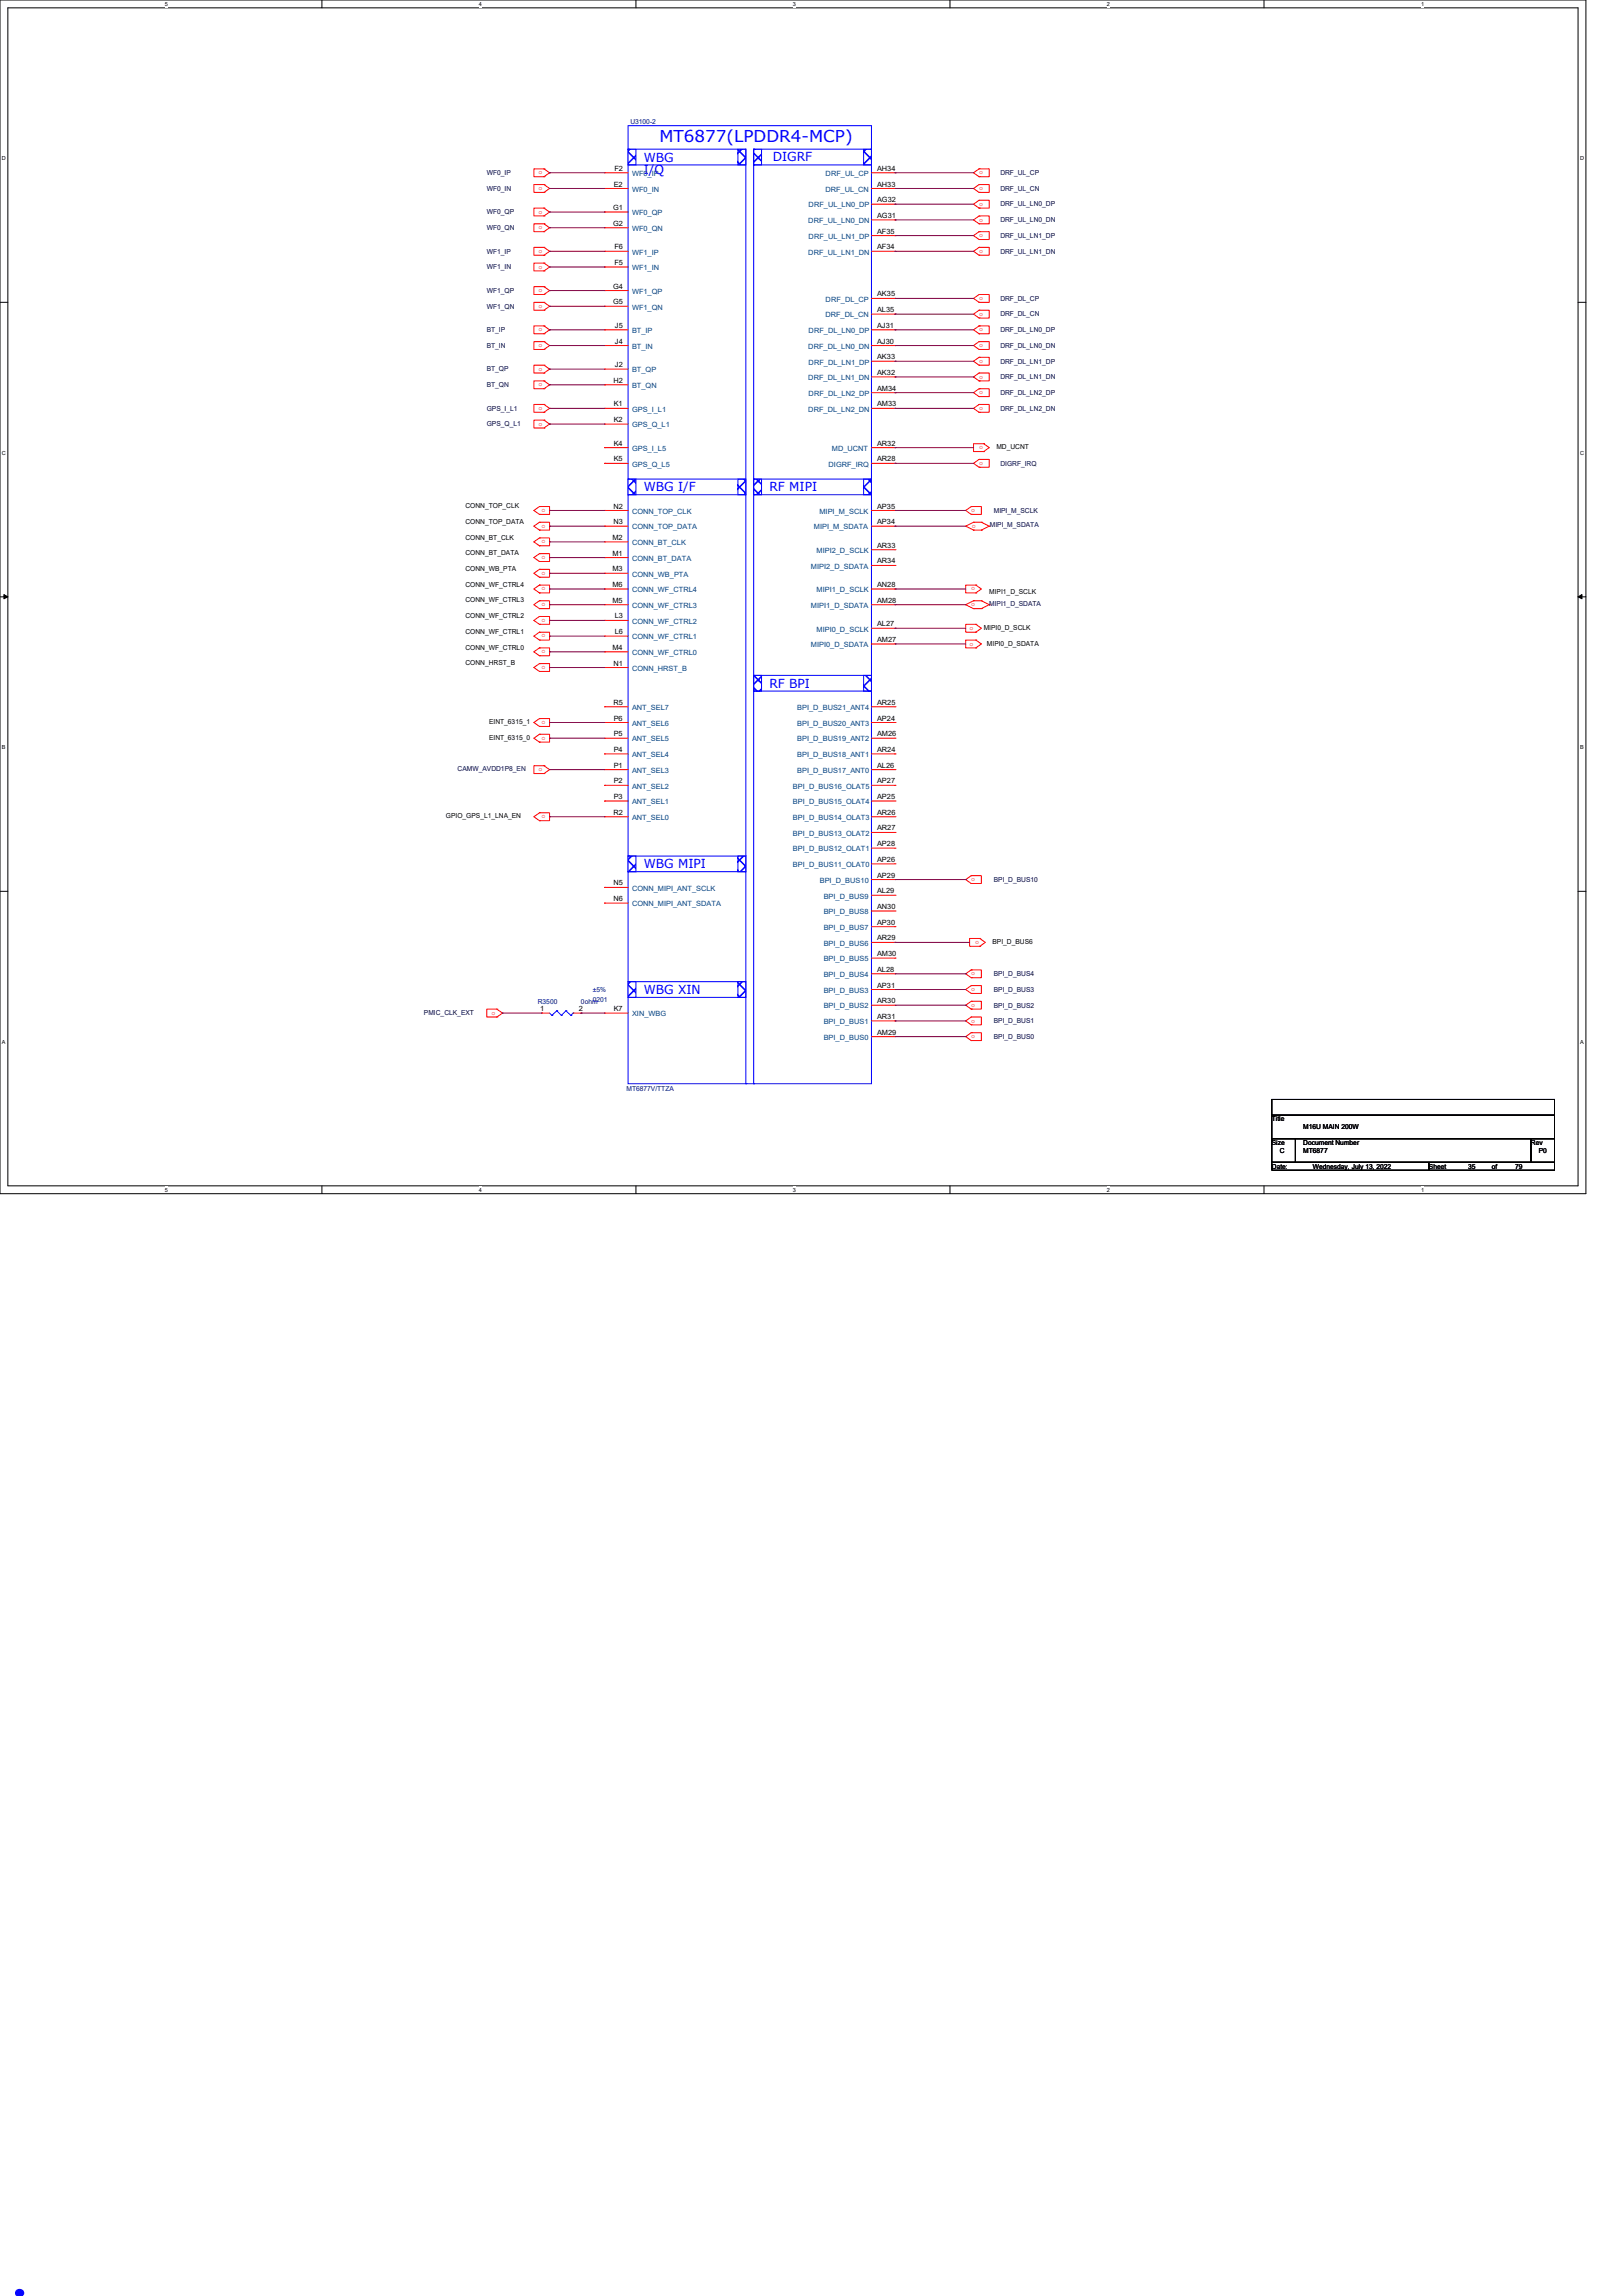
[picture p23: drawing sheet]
<svg xmlns="http://www.w3.org/2000/svg" width="210mm" height="297mm" viewBox="0 0 210 297" stroke-linecap="round" stroke-linejoin="round" font-family="sans-serif">
<defs><g id="words">
<text font-size="8.5" fill="#00f" x="0" y="297">.</text>
<text font-size="2.1" fill="#00f" x="85.3" y="18.4">MT6877(LPDDR4-MCP)</text>
<g font-size="1.6" fill="#00f">
<text x="83.3" y="20.9">WBG</text>
<text x="83.3" y="22.5">I/Q</text>
<text x="100" y="20.8">DIGRF</text>
<text x="83.3" y="63.6">WBG I/F</text>
<text x="99.6" y="63.6">RF MIPI</text>
<text x="99.6" y="89">RF BPI</text>
<text x="83.3" y="112.4">WBG MIPI</text>
<text x="83.3" y="128.6">WBG XIN</text>
</g>
<g font-size=".9" fill="#000080">
<text x="81.6" y="16">U3100-2</text>
<text x="69.6" y="129.8">R3500</text>
<text x="75.2" y="129.8">0ohm</text>
<text x="76.7" y="128.3">±5%</text>
<text x="76.7" y="129.6">0201</text>
<text x="81.1" y="141.1">MT6877V/TTZA</text>
</g>
<g font-size=".9" fill="#000040">
<text x="63" y="22.6">WF0_IP</text>
<text x="129.5" y="22.6">DRF_UL_CP</text>
<text x="63" y="24.7">WF0_IN</text>
<text x="63" y="27.7">WF0_QP</text>
<text x="63" y="29.8">WF0_QN</text>
<text x="129.5" y="24.7">DRF_UL_CN</text>
<text x="129.5" y="26.7">DRF_UL_LN0_DP</text>
<text x="129.5" y="28.7">DRF_UL_LN0_DN</text>
<text x="63" y="32.8">WF1_IP</text>
<text x="63" y="34.8">WF1_IN</text>
<text x="129.5" y="30.8">DRF_UL_LN1_DP</text>
<text x="129.5" y="32.8">DRF_UL_LN1_DN</text>
<text x="63" y="37.9">WF1_QP</text>
<text x="63" y="39.9">WF1_QN</text>
<text x="129.5" y="38.9">DRF_DL_CP</text>
<text x="129.5" y="40.9">DRF_DL_CN</text>
<text x="63" y="43">BT_IP</text>
<text x="63" y="45">BT_IN</text>
<text x="129.5" y="43">DRF_DL_LN0_DP</text>
<text x="129.5" y="45">DRF_DL_LN0_DN</text>
<text x="129.5" y="47">DRF_DL_LN1_DP</text>
<text x="63" y="48">BT_QP</text>
<text x="63" y="50.1">BT_QN</text>
<text x="63" y="53.1">GPS_I_L1</text>
<text x="129.5" y="49.1">DRF_DL_LN1_DN</text>
<text x="129.5" y="51.1">DRF_DL_LN2_DP</text>
<text x="129.5" y="53.1">DRF_DL_LN2_DN</text>
<text x="63" y="55.2">GPS_Q_L1</text>
<text x="129.5" y="60.2">DIGRF_IRQ</text>
<text x="128.1" y="68.2">MIPI_M_SDATA</text>
<text x="128.6" y="66.3">MIPI_M_SCLK</text>
<text x="128" y="78.4">MIPI1_D_SDATA</text>
<text x="59.2" y="99.8">CAMW_AVDD1P8_EN</text>
<text x="128.6" y="114.1">BPI_D_BUS10</text>
<text x="54.9" y="131.4">PMIC_CLK_EXT</text>
<text x="128.6" y="126.3">BPI_D_BUS4</text>
<text x="128.6" y="128.3">BPI_D_BUS3</text>
<text x="128.6" y="130.3">BPI_D_BUS2</text>
<text x="128.6" y="132.4">BPI_D_BUS1</text>
<text x="128.6" y="134.4">BPI_D_BUS0</text>
</g>
<g font-size=".9" fill="#f00">
<text x="69.7" y="22.6">o</text>
<text x="126.7" y="22.6">o</text>
<text x="69.7" y="24.6">o</text>
<text x="69.7" y="27.6">o</text>
<text x="69.7" y="29.7">o</text>
<text x="126.7" y="24.6">o</text>
<text x="126.7" y="26.6">o</text>
<text x="126.7" y="28.7">o</text>
<text x="69.7" y="32.7">o</text>
<text x="69.7" y="34.8">o</text>
<text x="126.7" y="30.7">o</text>
<text x="126.7" y="32.7">o</text>
<text x="69.7" y="37.8">o</text>
<text x="69.7" y="39.8">o</text>
<text x="126.7" y="38.8">o</text>
<text x="126.7" y="40.9">o</text>
<text x="69.7" y="42.9">o</text>
<text x="69.7" y="44.9">o</text>
<text x="69.7" y="48">o</text>
<text x="126.7" y="42.9">o</text>
<text x="126.7" y="44.9">o</text>
<text x="126.7" y="46.9">o</text>
<text x="69.7" y="50">o</text>
<text x="69.7" y="53">o</text>
<text x="126.7" y="49">o</text>
<text x="126.7" y="51">o</text>
<text x="126.7" y="53">o</text>
<text x="69.7" y="55.1">o</text>
<text x="127.2" y="57.7" transform="rotate(-180 127.2 57.7)">o</text>
<text x="70.6" y="65.8" transform="rotate(-180 70.6 65.8)">o</text>
<text x="126.7" y="60.2">o</text>
<text x="70.6" y="67.9" transform="rotate(-180 70.6 67.9)">o</text>
<text x="70.6" y="69.9" transform="rotate(-180 70.6 69.9)">o</text>
<text x="70.6" y="71.9" transform="rotate(-180 70.6 71.9)">o</text>
<text x="125.7" y="66.3">o</text>
<text x="126.3" y="67.9" transform="rotate(-180 126.3 67.9)">o</text>
<text x="70.6" y="74" transform="rotate(-180 70.6 74)">o</text>
<text x="70.6" y="76" transform="rotate(-180 70.6 76)">o</text>
<text x="126.2" y="76" transform="rotate(-180 126.2 76)">o</text>
<text x="70.6" y="78" transform="rotate(-180 70.6 78)">o</text>
<text x="70.6" y="80.1" transform="rotate(-180 70.6 80.1)">o</text>
<text x="70.6" y="82.1" transform="rotate(-180 70.6 82.1)">o</text>
<text x="125.5" y="81.5">o</text>
<text x="125.5" y="83.5">o</text>
<text x="125.7" y="78.4">o</text>
<text x="70.6" y="84.1" transform="rotate(-180 70.6 84.1)">o</text>
<text x="70.6" y="86.1" transform="rotate(-180 70.6 86.1)">o</text>
<text x="70.6" y="95.3" transform="rotate(-180 70.6 95.3)">o</text>
<text x="70.6" y="93.3" transform="rotate(-180 70.6 93.3)">o</text>
<text x="69.7" y="99.8">o</text>
<text x="70.6" y="105.5" transform="rotate(-180 70.6 105.5)">o</text>
<text x="125.7" y="114">o</text>
<text x="126.7" y="121.7" transform="rotate(-180 126.7 121.7)">o</text>
<text x="63.6" y="131.3">o</text>
<text x="125.7" y="126.2">o</text>
<text x="125.7" y="128.2">o</text>
<text x="125.7" y="130.3">o</text>
<text x="125.7" y="132.3">o</text>
<text x="125.7" y="134.3">o</text>
</g>
<g font-size=".9">
<text x="79.5" y="22.1">F2</text>
<text x="113.5" y="22.1">AH34</text>
<text x="79.3" y="27.2">G1</text>
<text x="79.3" y="29.2">G2</text>
<text x="79.4" y="24.1">E2</text>
<text x="113.5" y="24.1">AH33</text>
<text x="113.5" y="26.2">AG32</text>
<text x="113.5" y="28.2">AG31</text>
<text x="79.5" y="32.3">F6</text>
<text x="79.5" y="34.3">F5</text>
<text x="113.5" y="30.2">AF35</text>
<text x="113.5" y="32.3">AF34</text>
<text x="79.3" y="37.3">G4</text>
<text x="79.3" y="39.4">G5</text>
<text x="113.5" y="38.4">AK35</text>
<text x="113.5" y="40.4">AL35</text>
<text x="79.6" y="42.4">J5</text>
<text x="79.6" y="44.5">J4</text>
<text x="79.6" y="47.5">J2</text>
<text x="113.5" y="42.4">AJ31</text>
<text x="113.5" y="44.5">AJ30</text>
<text x="113.5" y="46.5">AK33</text>
<text x="79.4" y="49.5">H2</text>
<text x="79.4" y="52.6">K1</text>
<text x="113.5" y="48.5">AK32</text>
<text x="113.5" y="50.5">AM34</text>
<text x="113.5" y="52.6">AM33</text>
<text x="79.4" y="54.6">K2</text>
<text x="79.4" y="57.7">K4</text>
<text x="79.4" y="59.7">K5</text>
<text x="113.5" y="57.7">AR32</text>
<text x="113.5" y="59.7">AR28</text>
<text x="128.9" y="58.1">MD_UCNT</text>
<text x="60.2" y="65.7">CONN_TOP_CLK</text>
<text x="79.4" y="65.8">N2</text>
<text x="113.5" y="65.8">AP35</text>
<text x="60.2" y="67.8">CONN_TOP_DATA</text>
<text x="60.2" y="69.8">CONN_BT_CLK</text>
<text x="60.2" y="71.8">CONN_BT_DATA</text>
<text x="79.2" y="69.9">M2</text>
<text x="79.2" y="71.9">M1</text>
<text x="79.4" y="67.8">N3</text>
<text x="113.5" y="70.9">AR33</text>
<text x="113.5" y="67.8">AP34</text>
<text x="60.2" y="73.9">CONN_WB_PTA</text>
<text x="60.2" y="75.9">CONN_WF_CTRL4</text>
<text x="60.2" y="77.9">CONN_WF_CTRL3</text>
<text x="79.2" y="73.9">M3</text>
<text x="79.2" y="78">M5</text>
<text x="79.2" y="75.9">M6</text>
<text x="113.5" y="72.9">AR34</text>
<text x="113.5" y="75.9">AN28</text>
<text x="113.5" y="78">AM28</text>
<text x="128" y="76.8">MIPI1_D_SCLK</text>
<text x="60.2" y="80">CONN_WF_CTRL2</text>
<text x="60.2" y="82">CONN_WF_CTRL1</text>
<text x="79.5" y="82">L6</text>
<text x="79.5" y="80">L3</text>
<text x="113.5" y="83.1">AM27</text>
<text x="113.5" y="81">AL27</text>
<text x="127.3" y="81.5">MIPI0_D_SCLK</text>
<text x="127.7" y="83.5">MIPI0_D_SDATA</text>
<text x="60.2" y="84">CONN_WF_CTRL0</text>
<text x="60.2" y="86.1">CONN_HRST_B</text>
<text x="79.2" y="84.1">M4</text>
<text x="79.4" y="86.1">N1</text>
<text x="63.3" y="95.7">EINT_6315_0</text>
<text x="63.3" y="93.7">EINT_6315_1</text>
<text x="79.4" y="91.2">R5</text>
<text x="79.4" y="95.3">P5</text>
<text x="79.4" y="93.2">P6</text>
<text x="113.5" y="91.2">AR25</text>
<text x="113.5" y="95.3">AM26</text>
<text x="113.5" y="93.2">AP24</text>
<text x="79.4" y="101.3">P2</text>
<text x="79.4" y="99.3">P1</text>
<text x="79.4" y="97.3">P4</text>
<text x="113.5" y="97.3">AR24</text>
<text x="113.5" y="101.3">AP27</text>
<text x="113.5" y="99.3">AL26</text>
<text x="57.7" y="105.9">GPIO_GPS_L1_LNA_EN</text>
<text x="79.4" y="105.4">R2</text>
<text x="79.4" y="103.4">P3</text>
<text x="113.5" y="105.4">AR26</text>
<text x="113.5" y="107.4">AR27</text>
<text x="113.5" y="103.4">AP25</text>
<text x="113.5" y="111.5">AP26</text>
<text x="113.5" y="109.5">AP28</text>
<text x="113.5" y="113.5">AP29</text>
<text x="79.4" y="114.6">N5</text>
<text x="79.4" y="116.6">N6</text>
<text x="113.5" y="117.6">AN30</text>
<text x="113.5" y="115.6">AL29</text>
<text x="113.5" y="119.6">AP30</text>
<text x="113.5" y="125.7">AL28</text>
<text x="113.5" y="123.7">AM30</text>
<text x="113.5" y="121.7">AR29</text>
<text x="128.4" y="122.1">BPI_D_BUS6</text>
<text x="69.9" y="130.8">1</text>
<text x="74.9" y="130.8">2</text>
<text x="79.4" y="130.8">K7</text>
<text x="113.5" y="127.8">AP31</text>
<text x="113.5" y="131.8">AR31</text>
<text x="113.5" y="129.8">AR30</text>
<text x="113.5" y="133.9">AM29</text>
<text x="164.6" y="145.1">Title</text>
<text x="164.6" y="148.1">Size</text>
<text x="165.6" y="149.1">C</text>
<text x="168.7" y="148.1">Document Number</text>
<text x="168.7" y="149.1">MT6877</text>
<text x="168.7" y="146.1">M16U MAIN 200W</text>
<text x="198.1" y="148.1">Rev</text>
<text x="199.1" y="149.1">P0</text>
<text x="164.6" y="151.2">Date:</text>
<text x="169.9" y="151.2">Wednesday, July 13, 2022</text>
<text x="184.9" y="151.2">Sheet</text>
<text x="190" y="151.2">35</text>
<text x="193" y="151.2">of</text>
<text x="196.1" y="151.2">79</text>
</g>
<g font-size=".9" fill="#004080">
<text x="81.8" y="22.8">WF0_IP</text>
<text x="106.8" y="22.8">DRF_UL_CP</text>
<text x="81.8" y="24.8">WF0_IN</text>
<text x="81.8" y="27.9">WF0_QP</text>
<text x="81.8" y="29.9">WF0_QN</text>
<text x="104.6" y="28.9">DRF_UL_LN0_DN</text>
<text x="104.6" y="26.8">DRF_UL_LN0_DP</text>
<text x="106.8" y="24.8">DRF_UL_CN</text>
<text x="81.8" y="32.9">WF1_IP</text>
<text x="81.8" y="35">WF1_IN</text>
<text x="104.6" y="32.9">DRF_UL_LN1_DN</text>
<text x="104.6" y="30.9">DRF_UL_LN1_DP</text>
<text x="81.8" y="38">WF1_QP</text>
<text x="81.8" y="40">WF1_QN</text>
<text x="106.8" y="41.1">DRF_DL_CN</text>
<text x="106.8" y="39">DRF_DL_CP</text>
<text x="81.8" y="43.1">BT_IP</text>
<text x="81.8" y="45.1">BT_IN</text>
<text x="104.6" y="45.1">DRF_DL_LN0_DN</text>
<text x="104.6" y="43.1">DRF_DL_LN0_DP</text>
<text x="104.6" y="47.2">DRF_DL_LN1_DP</text>
<text x="81.8" y="48.2">BT_QP</text>
<text x="81.8" y="50.2">BT_QN</text>
<text x="81.8" y="53.3">GPS_I_L1</text>
<text x="104.6" y="49.2">DRF_DL_LN1_DN</text>
<text x="104.6" y="53.3">DRF_DL_LN2_DN</text>
<text x="104.6" y="51.2">DRF_DL_LN2_DP</text>
<text x="81.8" y="55.3">GPS_Q_L1</text>
<text x="81.8" y="58.3">GPS_I_L5</text>
<text x="107.7" y="58.3">MD_UCNT</text>
<text x="81.8" y="60.4">GPS_Q_L5</text>
<text x="107.2" y="60.4">DIGRF_IRQ</text>
<text x="81.8" y="66.5">CONN_TOP_CLK</text>
<text x="81.8" y="68.5">CONN_TOP_DATA</text>
<text x="81.8" y="70.5">CONN_BT_CLK</text>
<text x="105.3" y="68.5">MIPI_M_SDATA</text>
<text x="105.7" y="71.5">MIPI2_D_SCLK</text>
<text x="106" y="66.5">MIPI_M_SCLK</text>
<text x="81.8" y="72.6">CONN_BT_DATA</text>
<text x="81.8" y="74.6">CONN_WB_PTA</text>
<text x="81.8" y="76.6">CONN_WF_CTRL4</text>
<text x="104.9" y="73.6">MIPI2_D_SDATA</text>
<text x="105.7" y="76.6">MIPI1_D_SCLK</text>
<text x="81.8" y="82.7">CONN_WF_CTRL1</text>
<text x="81.8" y="80.7">CONN_WF_CTRL2</text>
<text x="81.8" y="78.7">CONN_WF_CTRL3</text>
<text x="104.9" y="78.7">MIPI1_D_SDATA</text>
<text x="104.9" y="83.7">MIPI0_D_SDATA</text>
<text x="105.7" y="81.7">MIPI0_D_SCLK</text>
<text x="81.8" y="86.8">CONN_HRST_B</text>
<text x="81.8" y="84.8">CONN_WF_CTRL0</text>
<text x="81.8" y="95.9">ANT_SEL5</text>
<text x="81.8" y="93.9">ANT_SEL6</text>
<text x="81.8" y="91.9">ANT_SEL7</text>
<text x="103.2" y="91.9">BPI_D_BUS21_ANT4</text>
<text x="103.2" y="95.9">BPI_D_BUS19_ANT2</text>
<text x="103.2" y="93.9">BPI_D_BUS20_ANT3</text>
<text x="81.8" y="100">ANT_SEL3</text>
<text x="81.8" y="98">ANT_SEL4</text>
<text x="103.2" y="98">BPI_D_BUS18_ANT1</text>
<text x="103.2" y="100">BPI_D_BUS17_ANT0</text>
<text x="81.8" y="106.1">ANT_SEL0</text>
<text x="81.8" y="104.1">ANT_SEL1</text>
<text x="81.8" y="102">ANT_SEL2</text>
<text x="102.6" y="106.1">BPI_D_BUS14_OLAT3</text>
<text x="102.6" y="104.1">BPI_D_BUS15_OLAT4</text>
<text x="102.6" y="102">BPI_D_BUS16_OLAT5</text>
<text x="102.6" y="108.1">BPI_D_BUS13_OLAT2</text>
<text x="102.6" y="112.2">BPI_D_BUS11_OLAT0</text>
<text x="102.6" y="110.2">BPI_D_BUS12_OLAT1</text>
<text x="81.8" y="115.2">CONN_MIPI_ANT_SCLK</text>
<text x="81.8" y="117.3">CONN_MIPI_ANT_SDATA</text>
<text x="106.1" y="114.2">BPI_D_BUS10</text>
<text x="106.6" y="118.3">BPI_D_BUS8</text>
<text x="106.6" y="116.2">BPI_D_BUS9</text>
<text x="106.6" y="124.4">BPI_D_BUS5</text>
<text x="106.6" y="122.3">BPI_D_BUS6</text>
<text x="106.6" y="120.3">BPI_D_BUS7</text>
<text x="81.8" y="131.5">XIN_WBG</text>
<text x="106.6" y="128.4">BPI_D_BUS3</text>
<text x="106.6" y="126.4">BPI_D_BUS4</text>
<text x="106.6" y="130.5">BPI_D_BUS2</text>
<text x="106.6" y="134.5">BPI_D_BUS0</text>
<text x="106.6" y="132.5">BPI_D_BUS1</text>
</g>
<g font-size=".7">
<text x="21.3" y=".8">5</text>
<text x="62" y=".8">4</text>
<text x="102.6" y=".8">3</text>
<text x="143.3" y=".8">2</text>
<text x="183.9" y=".8">1</text>
<text x=".3" y="20.7">D</text>
<text x="204.5" y="20.7">D</text>
<text x=".3" y="58.8">C</text>
<text x="204.5" y="58.8">C</text>
<text x=".3" y="96.9">B</text>
<text x="204.5" y="96.9">B</text>
<text x=".3" y="135">A</text>
<text x="204.5" y="135">A</text>
<text x="21.3" y="154.2">5</text>
<text x="62" y="154.2">4</text>
<text x="102.6" y="154.2">3</text>
<text x="143.3" y="154.2">2</text>
<text x="183.9" y="154.2">1</text>
</g>
</g></defs>
<path d="M0 0h205.2v154.4h-205.2zM1 1h203.2v152.4h-203.2z" fill="none" stroke="#000" stroke-width=".13"/>
<g fill="#fff">
<path d="M21.3 .1h.4v.8h-.4z"/>
<path d="M21.3 153.5h.4v.8h-.4z"/>
</g>
<path d="M41.7 0v1M41.7 153.4v1" fill="none" stroke="#000" stroke-width=".13"/>
<g fill="#fff">
<path d="M62 .1h.4v.8h-.4z"/>
<path d="M62 153.5h.4v.8h-.4z"/>
</g>
<path d="M82.3 0v1M82.3 153.4v1" fill="none" stroke="#000" stroke-width=".13"/>
<g fill="#fff">
<path d="M102.6 .1h.4v.8h-.4z"/>
<path d="M102.6 153.5h.4v.8h-.4z"/>
</g>
<path d="M122.9 0v1M122.9 153.4v1" fill="none" stroke="#000" stroke-width=".13"/>
<g fill="#fff">
<path d="M143.3 .1h.3v.8h-.3z"/>
<path d="M143.3 153.5h.3v.8h-.3z"/>
</g>
<path d="M163.6 0v1M163.6 153.4v1" fill="none" stroke="#000" stroke-width=".13"/>
<g fill="#fff">
<path d="M183.9 .1h.4v.8h-.4z"/>
<path d="M183.9 153.5h.4v.8h-.4z"/>
<path d="M.3 20.1h.5v.8h-.5z"/>
<path d="M204.5 20.1h.5v.8h-.5z"/>
<path d="M.3 58.2h.5v.8h-.5z"/>
<path d="M204.5 58.2h.5v.8h-.5z"/>
</g>
<path d="M0 39.1h1M204.2 39.1h1" fill="none" stroke="#000" stroke-width=".13"/>
<g fill="#fff">
<path d="M.3 96.3h.4v.8h-.4z"/>
<path d="M204.5 96.3h.4v.8h-.4z"/>
</g>
<path d="M0 77.2h1M.5 76.9l.5 .3-.5 .3zM204.2 77.2l.5-.3v.6zM204.2 77.2h1" fill="none" stroke="#000" stroke-width=".13"/>
<path d="M.5 76.9l.5 .3-.5 .3zM204.2 77.2l.5-.3v.6z" fill="#000"/>
<g fill="#fff">
<path d="M.3 134.4h.4v.8h-.4z"/>
<path d="M204.5 134.4h.4v.8h-.4z"/>
</g>
<path d="M0 115.3h1M204.2 115.3h1M164.6 142.2h36.6v2.1h-36.6zM164.6 144.3h36.6v3h-36.6zM164.6 147.3h3v3.1h-3zM164.6 150.4h20.3v1h-20.3zM167.6 147.3h30.5v3.1h-30.5zM184.9 150.4h16.3v1h-16.3zM198.1 147.3h3.1v3.1h-3.1z" fill="none" stroke="#000" stroke-width=".13"/>
<g fill="none" stroke="#f00" stroke-width=".13">
<path d="M70.4 21.8h.1M70.4 22.9h.1M70.4 21.8h-1.3v1.1h1.3M70.4 23.9h.1M70.4 24.9h.1M70.4 23.9h-1.3v1h1.3M70.4 26.9h.1M70.4 27.9h.1M70.4 26.9h-1.3v1h1.3M70.4 29h.1M70.4 30h.1M70.4 29h-1.3v1h1.3"/>
<path d="M70.4 32h.1M70.4 33h.1M70.4 32h-1.3v1h1.3M70.4 34h.1M70.4 35.1h.1M70.4 34h-1.3v1.1h1.3M70.4 37.1h.1M70.4 38.1h.1M70.4 37.1h-1.3v1h1.3M70.4 39.1h.1M70.4 39.1h-1.3v1h1.3M70.4 21.8l.7 .6-.7 .5"/>
<path d="M70.4 23.9l.7 .5-.7 .5M70.4 26.9l.7 .5-.7 .5M70.4 29l.7 .5-.7 .5M70.4 32l.7 .5-.7 .5M70.4 34l.7 .5-.7 .6M70.4 37.1l.7 .5-.7 .5M70.4 39.1l.7 .5-.7 .5M126.7 38.1h.1M126.7 39.1h.1M126.7 38.1h1.3v1h-1.3M126.7 21.8h.1M126.7 22.9h.1"/>
<path d="M126.7 21.8h1.3v1.1h-1.3M126.7 23.9h.1M126.7 24.9h.1M126.7 23.9h1.3v1h-1.3M126.7 25.9h.1M126.7 26.9h.1M126.7 25.9h1.3v1h-1.3M126.7 27.9h.1M126.7 29h.1M126.7 27.9h1.3v1.1h-1.3M126.7 30h.1M126.7 31h.1"/>
<path d="M126.7 30h1.3v1h-1.3M126.7 32h.1M126.7 33h.1M126.7 32h1.3v1h-1.3M126.7 38.1l-.7 .5 .7 .5M126.7 21.8l-.7 .6 .7 .5M126.7 23.9l-.7 .5 .7 .5M126.7 25.9l-.7 .5 .7 .5M126.7 27.9l-.7 .5 .7 .6M126.7 30l-.7 .5 .7 .5M126.7 32l-.7 .5 .7 .5M70.4 40.1h.1"/>
<path d="M70.4 42.2h.1M70.4 43.2h.1M70.4 42.2h-1.3v1h1.3M70.4 44.2h.1M70.4 45.2h.1M70.4 44.2h-1.3v1h1.3M70.4 47.2h.1M70.4 48.3h.1M70.4 47.2h-1.3v1.1h1.3M70.4 49.3h.1M70.4 50.3h.1M70.4 49.3h-1.3v1h1.3"/>
<path d="M70.4 52.3h.1M70.4 53.3h.1M70.4 52.3h-1.3v1h1.3M70.4 54.4h.1M70.4 55.4h.1M70.4 54.4h-1.3v1h1.3M70.4 42.2l.7 .5-.7 .5M70.4 44.2l.7 .5-.7 .5M70.4 47.2l.7 .6-.7 .5M70.4 49.3l.7 .5-.7 .5M70.4 52.3l.7 .5-.7 .5M70.4 54.4l.7 .5-.7 .5"/>
<path d="M126.7 59.4h.1M126.7 59.4h1.3v1.1h-1.3M126.7 40.1h.1M126.7 41.1h.1M126.7 40.1h1.3v1h-1.3M126.7 42.2h.1M126.7 43.2h.1M126.7 42.2h1.3v1h-1.3M126.7 44.2h.1M126.7 45.2h.1M126.7 44.2h1.3v1h-1.3M126.7 46.2h.1"/>
<path d="M126.7 47.2h.1M126.7 46.2h1.3v1h-1.3M126.7 48.3h.1M126.7 49.3h.1M126.7 48.3h1.3v1h-1.3M126.7 50.3h.1M126.7 51.3h.1M126.7 50.3h1.3v1h-1.3M126.7 52.3h.1M126.7 53.3h.1M126.7 52.3h1.3v1h-1.3M126.7 59.4l-.7 .5 .7 .6"/>
<path d="M126.7 40.1l-.7 .5 .7 .5M126.7 42.2l-.7 .5 .7 .5M126.7 44.2l-.7 .5 .7 .5M126.7 46.2l-.7 .5 .7 .5M126.7 48.3l-.7 .5 .7 .5M126.7 50.3l-.7 .5 .7 .5M126.7 52.3l-.7 .5 .7 .5M127.3 58.4h.1M127.3 57.4h.1M127.3 57.4h-1.3v1h1.3M127.3 57.4l.7 .5-.7 .5M69.8 66.5h.1"/>
<path d="M69.8 65.5h.1M69.8 65.5h1.3v1h-1.3M69.8 68.6h.1M69.8 67.6h.1M69.8 67.6h1.3v1h-1.3M69.8 70.6h.1M69.8 69.6h.1M69.8 69.6h1.3v1h-1.3M69.8 72.6h.1M69.8 71.6h.1M69.8 71.6h1.3v1h-1.3M69.8 74.7h.1"/>
<path d="M69.8 73.7h.1M69.8 73.7h1.3v1h-1.3M69.8 76.7h.1M69.8 75.7h.1M69.8 75.7h1.3v1h-1.3M69.8 78.7h.1M69.8 77.7h.1M69.8 77.7h1.3v1h-1.3M69.8 79.8h.1M69.8 79.8h1.3v1h-1.3M69.8 65.5l-.7 .5 .7 .5M69.8 67.6l-.7 .5 .7 .5"/>
<path d="M69.8 69.6l-.7 .5 .7 .5M69.8 71.6l-.7 .5 .7 .5M69.8 73.7l-.7 .5 .7 .5M69.8 75.7l-.7 .5 .7 .5M69.8 77.7l-.7 .5 .7 .5M69.8 79.8l-.7 .5 .7 .5M125 68.1h.1M125 78.2h.1M125 68.1l1 .5M125 78.2l1 .5M125.7 65.5h.1M125.7 66.5h.1"/>
<path d="M125.7 65.5h1.3v1h-1.3M125.7 65.5l-.7 .5 .7 .5M126 68.6h.1M126 67.6h.1M126 77.7h.1M126 78.7h.1M126 68.6h1M126 67.6l-1 .5M126 67.6h1M126 77.7l-1 .5M126 77.7h1M126 78.7h1"/>
<path d="M126.3 76.7h.1M126.3 75.7h.1M126.3 75.7h-1.3v1h1.3M126.3 75.7l.7 .5-.7 .5M126.7 60.5h.1M127 68.6h.1M127 67.6h.1M127 77.7h.1M127 78.7h.1M127 67.6l1 .5M127 77.7l1 .5M128 68.1h.1"/>
<path d="M128 78.2h.1M128 68.1l-1 .5M128 78.2l-1 .5M69.8 80.8h.1M69.8 82.8h.1M69.8 81.8h.1M69.8 81.8h1.3v1h-1.3M69.8 84.8h.1M69.8 83.8h.1M69.8 83.8h1.3v1h-1.3M69.8 86.9h.1M69.8 85.9h.1"/>
<path d="M69.8 85.9h1.3v1h-1.3M69.8 96h.1M69.8 95h.1M69.8 95h1.3v1h-1.3M69.8 94h.1M69.8 93h.1M69.8 93h1.3v1h-1.3M69.8 81.8l-.7 .5 .7 .5M69.8 83.8l-.7 .5 .7 .5M69.8 85.9l-.7 .5 .7 .5M69.8 95l-.7 .5 .7 .5M69.8 93l-.7 .5 .7 .5"/>
<path d="M70.4 99.1h.1M70.4 99.1h-1.3v1h1.3M70.4 99.1l.7 .5-.7 .5M126.3 80.8h.1M126.3 81.8h.1M126.3 80.8h-1.3v1h1.3M126.3 82.8h.1M126.3 83.8h.1M126.3 82.8h-1.3v1h1.3M126.3 80.8l.7 .5-.7 .5M126.3 82.8l.7 .5-.7 .5M69.8 106.2h.1"/>
<path d="M69.8 105.2h.1M69.8 105.2h1.3v1h-1.3M69.8 105.2l-.7 .5 .7 .5M70.4 100.1h.1M125.7 113.3h.1M125.7 114.3h.1M125.7 113.3h1.3v1h-1.3M125.7 113.3l-.7 .5 .7 .5M64.3 130.6h.1M64.3 131.6h.1M64.3 130.6h-1.3v1h1.3M64.3 130.6l.7 .5-.7 .5"/>
<path d="M70.1 131.1h.1M70.1 131.1h1M74.2 131.1h1M75.2 131.1h.1M125.7 125.5h.1M125.7 126.5h.1M125.7 125.5h1.3v1h-1.3M125.7 127.5h.1M125.7 128.5h.1M125.7 127.5h1.3v1h-1.3M125.7 129.5h.1M125.7 130.6h.1"/>
<path d="M125.7 129.5h1.3v1.1h-1.3M125.7 131.6h.1M125.7 132.6h.1M125.7 131.6h1.3v1h-1.3M125.7 133.6h.1M125.7 134.6h.1M125.7 133.6h1.3v1h-1.3M125.7 125.5l-.7 .5 .7 .5M125.7 127.5l-.7 .5 .7 .5M125.7 129.5l-.7 .5 .7 .6M125.7 131.6l-.7 .5 .7 .5M125.7 133.6l-.7 .5 .7 .5"/>
<path d="M126.8 122.4h.1M126.8 121.4h.1M126.8 121.4h-1.3v1h1.3M126.8 121.4l.7 .5-.7 .5"/>
</g>
<path d="M71.1 131.1l.3 .3M71.4 131.4h.1M72.1 130.8h.1M72.1 130.8l-.7 .6M72.1 130.8l.5 .6M72.6 131.4h.1M73.2 130.8h.1M73.2 130.8l-.6 .6M73.2 130.8l.7 .6M73.9 131.4h.1M74.2 131.1h.1M74.2 131.1l-.3 .3" fill="none" stroke="#00f" stroke-width=".13"/>
<path d="M111.8 19.3h1v2h-1z" fill-rule="evenodd" fill="#fff"/>
<path d="M111.8 19.3h1v2h-1z" fill-rule="evenodd" fill="#00f"/>
<path d="M81.3 16.3h31.5v123.9h-31.5zM111.8 19.3h1v2h-1z" fill="none" stroke="#00f" stroke-width=".13"/>
<path d="M97.5 19.3h1.1v2h-1.1z" fill-rule="evenodd" fill="#fff"/>
<path d="M97.5 19.3h1.1v2h-1.1z" fill-rule="evenodd" fill="#00f"/>
<path d="M97.5 19.3h1.1v2h-1.1z" fill="none" stroke="#00f" stroke-width=".13"/>
<path d="M81.3 19.3h1v2h-1z" fill-rule="evenodd" fill="#fff"/>
<path d="M81.3 19.3h1v2h-1z" fill-rule="evenodd" fill="#00f"/>
<path d="M81.3 19.3h1v2h-1z" fill="none" stroke="#00f" stroke-width=".13"/>
<path d="M95.5 19.3h1v2h-1z" fill-rule="evenodd" fill="#fff"/>
<path d="M95.5 19.3h1v2h-1z" fill-rule="evenodd" fill="#00f"/>
<path d="M95.5 19.3h1v2h-1z" fill="none" stroke="#00f" stroke-width=".13"/>
<path d="M95.5 62h1v2h-1z" fill-rule="evenodd" fill="#fff"/>
<path d="M95.5 62h1v2h-1z" fill-rule="evenodd" fill="#00f"/>
<path d="M95.5 62h1v2h-1z" fill="none" stroke="#00f" stroke-width=".13"/>
<path d="M81.3 62h1v2h-1z" fill-rule="evenodd" fill="#fff"/>
<path d="M81.3 62h1v2h-1z" fill-rule="evenodd" fill="#00f"/>
<path d="M81.3 62h1v2h-1z" fill="none" stroke="#00f" stroke-width=".13"/>
<path d="M97.5 87.4h1.1v2h-1.1z" fill-rule="evenodd" fill="#fff"/>
<path d="M97.5 87.4h1.1v2h-1.1z" fill-rule="evenodd" fill="#00f"/>
<path d="M97.5 87.4h1.1v2h-1.1z" fill="none" stroke="#00f" stroke-width=".13"/>
<path d="M111.8 87.4h1v2h-1z" fill-rule="evenodd" fill="#fff"/>
<path d="M111.8 87.4h1v2h-1z" fill-rule="evenodd" fill="#00f"/>
<path d="M111.8 87.4h1v2h-1z" fill="none" stroke="#00f" stroke-width=".13"/>
<path d="M97.5 62h1.1v2h-1.1z" fill-rule="evenodd" fill="#fff"/>
<path d="M97.5 62h1.1v2h-1.1z" fill-rule="evenodd" fill="#00f"/>
<path d="M97.5 62h1.1v2h-1.1z" fill="none" stroke="#00f" stroke-width=".13"/>
<path d="M111.8 62h1v2h-1z" fill-rule="evenodd" fill="#fff"/>
<path d="M111.8 62h1v2h-1z" fill-rule="evenodd" fill="#00f"/>
<path d="M111.8 62h1v2h-1z" fill="none" stroke="#00f" stroke-width=".13"/>
<path d="M95.5 127h1v2h-1z" fill-rule="evenodd" fill="#fff"/>
<path d="M95.5 127h1v2h-1z" fill-rule="evenodd" fill="#00f"/>
<path d="M95.5 127h1v2h-1z" fill="none" stroke="#00f" stroke-width=".13"/>
<path d="M81.3 127h1v2h-1z" fill-rule="evenodd" fill="#fff"/>
<path d="M81.3 127h1v2h-1z" fill-rule="evenodd" fill="#00f"/>
<path d="M81.3 127h1v2h-1z" fill="none" stroke="#00f" stroke-width=".13"/>
<path d="M81.3 110.7h1v2.1h-1z" fill-rule="evenodd" fill="#fff"/>
<path d="M81.3 110.7h1v2.1h-1z" fill-rule="evenodd" fill="#00f"/>
<path d="M81.3 110.7h1v2.1h-1z" fill="none" stroke="#00f" stroke-width=".13"/>
<path d="M95.5 110.7h1v2.1h-1z" fill-rule="evenodd" fill="#fff"/>
<path d="M95.5 110.7h1v2.1h-1z" fill-rule="evenodd" fill="#00f"/>
<g fill="none" stroke="#00f" stroke-width=".13">
<path d="M81.3 19.3h.1M81.3 19.3h15.2v120.9M97.5 19.3h.1M97.5 19.3h15.3M97.5 19.3v120.9M81.3 21.3h.1M81.3 21.3h15.2M97.5 21.3h.1M97.5 21.3h15.3M81.3 64h.1M81.3 62h.1M81.3 64h15.2"/>
<path d="M81.3 62h15.2M97.5 64h.1M97.5 62h.1M97.5 64h15.3M97.5 62h15.3M97.5 89.4h.1M97.5 87.4h.1M97.5 89.4h15.3M97.5 87.4h15.3M81.3 112.8h.1M81.3 110.7h.1M81.3 112.8h15.2"/>
<path d="M81.3 110.7h15.2M95.5 110.7h1v2.1h-1zM81.3 127h.1M81.3 129h.1M81.3 127h15.2M81.3 129h15.2M96.5 140.2h.1M97.5 140.2h.1"/>
</g>
<g fill="none" stroke="#f00" stroke-width=".13">
<path d="M78.2 22.4h.1M78.2 24.4h.1M78.2 27.4h.1M78.2 29.5h.1M78.2 32.5h.1M78.2 34.5h.1M78.2 37.6h.1M78.2 39.6h.1M78.2 22.4h3.1M78.2 24.4h3.1M78.2 32.5h3.1M78.2 27.4h3.1"/>
<path d="M78.2 29.5h3.1M78.2 34.5h3.1M78.2 37.6h3.1M78.2 39.6h3.1M112.8 22.4h3M112.8 24.4h3M112.8 26.4h3M112.8 28.4h3M112.8 30.5h3M112.8 32.5h3M112.8 38.6h3M115.8 22.4h.1"/>
<path d="M115.8 24.4h.1M115.8 26.4h.1M115.8 28.4h.1M115.8 30.5h.1M115.8 32.5h.1M115.8 38.6h.1M78.2 42.7h.1M78.2 44.7h.1M78.2 47.8h.1M78.2 49.8h.1M78.2 52.8h.1M78.2 54.9h.1"/>
<path d="M78.2 57.9h.1M78.2 59.9h.1M78.2 42.7h3.1M78.2 44.7h3.1M78.2 52.8h3.1M78.2 47.8h3.1M78.2 49.8h3.1M78.2 57.9h3.1M78.2 59.9h3.1M78.2 54.9h3.1M112.8 42.7h3M112.8 44.7h3"/>
<path d="M112.8 46.7h3M112.8 48.8h3M112.8 40.6h3M112.8 50.8h3M112.8 52.8h3M112.8 57.9h3M112.8 59.9h3M115.8 42.7h.1M115.8 44.7h.1M115.8 46.7h.1M115.8 48.8h.1M115.8 40.6h.1"/>
<path d="M115.8 50.8h.1M115.8 52.8h.1M115.8 57.9h.1M115.8 59.9h.1M78.2 66h.1M78.2 68.1h.1M78.2 70.1h.1M78.2 72.1h.1M78.2 74.2h.1M78.2 78.2h.1M78.2 76.2h.1M78.2 66h3.1"/>
<path d="M78.2 68.1h3.1M78.2 76.2h3.1M78.2 78.2h3.1M78.2 70.1h3.1M78.2 72.1h3.1M78.2 74.2h3.1M112.8 71.1h3M112.8 73.2h3M112.8 66h3M112.8 68.1h3M112.8 76.2h3M112.8 78.2h3"/>
<path d="M115.8 71.1h.1M115.8 73.2h.1M115.8 66h.1M115.8 68.1h.1M115.8 76.2h.1M115.8 78.2h.1M78.2 86.4h.1M78.2 84.3h.1M78.2 82.3h.1M78.2 80.3h.1M78.2 99.6h.1M78.2 97.5h.1"/>
<path d="M78.2 95.5h.1M78.2 93.5h.1M78.2 91.4h.1M78.2 97.5h3.1M78.2 91.4h3.1M78.2 95.5h3.1M78.2 99.6h3.1M78.2 93.5h3.1M78.2 86.4h3.1M78.2 84.3h3.1M78.2 82.3h3.1M78.2 80.3h3.1"/>
<path d="M112.8 83.3h3M112.8 81.3h3M112.8 97.5h3M112.8 91.4h3M112.8 95.5h3M112.8 99.6h3M112.8 93.5h3M115.8 83.3h.1M115.8 81.3h.1M115.8 97.5h.1M115.8 91.4h.1M115.8 95.5h.1"/>
<path d="M115.8 99.6h.1M115.8 93.5h.1M78.2 105.7h.1M78.2 103.6h.1M78.2 101.6h.1M78.2 114.8h.1M78.2 116.8h.1M78.2 105.7h3.1M78.2 103.6h3.1M78.2 101.6h3.1M78.2 114.8h3.1M78.2 116.8h3.1"/>
<path d="M112.8 105.7h3M112.8 107.7h3M112.8 103.6h3M112.8 111.8h3M112.8 101.6h3M112.8 109.7h3M112.8 117.9h3M112.8 115.8h3M112.8 113.8h3M112.8 119.9h3M115.8 105.7h.1M115.8 107.7h.1"/>
<path d="M115.8 103.6h.1M115.8 111.8h.1M115.8 101.6h.1M115.8 109.7h.1M115.8 117.9h.1M115.8 115.8h.1M115.8 113.8h.1M115.8 119.9h.1M78.2 131.1h.1M78.2 131.1h3.1M112.8 128h3M112.8 126h3"/>
<path d="M112.8 124h3M112.8 121.9h3M112.8 134.1h3M112.8 132.1h3M112.8 130h3M115.8 128h.1M115.8 126h.1M115.8 124h.1M115.8 121.9h.1M115.8 134.1h.1M115.8 132.1h.1M115.8 130h.1"/>
</g>
<g fill="none" stroke="#800040" stroke-width=".13">
<path d="M71.1 22.4h.1M71.1 24.4h.1M71.1 27.4h.1M71.1 29.5h.1M71.1 32.5h.1M71.1 34.5h.1M71.1 37.6h.1M71.1 39.6h.1M71.1 22.4h7.1M71.1 24.4h7.1M71.1 27.4h7.1M71.1 29.5h7.1"/>
<path d="M71.1 32.5h7.1M71.1 34.5h7.1M71.1 37.6h7.1M71.1 39.6h7.1M115.8 38.6h.1M115.8 22.4h.1M115.8 24.4h.1M115.8 26.4h.1M115.8 28.4h.1M115.8 30.5h.1M115.8 32.5h.1M115.8 22.4h10.2"/>
<path d="M115.8 24.4h10.2M115.8 32.5h10.2M115.8 38.6h10.2M115.8 26.4h10.2M115.8 28.4h10.2M115.8 30.5h10.2M71.1 42.7h.1M71.1 44.7h.1M71.1 47.8h.1M71.1 49.8h.1M71.1 52.8h.1M71.1 54.9h.1"/>
<path d="M71.1 42.7h7.1M71.1 44.7h7.1M71.1 47.8h7.1M71.1 49.8h7.1M71.1 52.8h7.1M71.1 54.9h7.1M115.8 57.9h.1M115.8 59.9h.1M115.8 40.6h.1M115.8 42.7h.1M115.8 44.7h.1M115.8 46.7h.1"/>
<path d="M115.8 48.8h.1M115.8 50.8h.1M115.8 52.8h.1M115.8 42.7h10.2M115.8 44.7h10.2M115.8 52.8h10.2M115.8 57.9h10.2M115.8 59.9h10.2M115.8 40.6h10.2M115.8 46.7h10.2M115.8 48.8h10.2M115.8 50.8h10.2"/>
<path d="M71.1 66h.1M71.1 68.1h.1M71.1 70.1h.1M71.1 72.1h.1M71.1 74.2h.1M71.1 76.2h.1M71.1 78.2h.1M71.1 66h7.1M71.1 68.1h7.1M71.1 70.1h7.1M71.1 72.1h7.1M71.1 74.2h7.1"/>
<path d="M71.1 76.2h7.1M71.1 78.2h7.1M115.8 66h.1M115.8 68.1h.1M115.8 76.2h.1M115.8 78.2h.1M115.8 66h9.2M115.8 68.1h9.2M115.8 76.2h9.2M115.8 78.2h9.2M71.1 80.3h.1M71.1 82.3h.1"/>
<path d="M71.1 84.3h.1M71.1 86.4h.1M71.1 95.5h.1M71.1 93.5h.1M71.1 99.6h.1M71.1 80.3h7.1M71.1 82.3h7.1M71.1 84.3h7.1M71.1 86.4h7.1M71.1 95.5h7.1M71.1 93.5h7.1M71.1 99.6h7.1"/>
<path d="M115.8 81.3h.1M115.8 83.3h.1M115.8 81.3h9.2M115.8 83.3h9.2M71.1 105.7h.1M71.1 105.7h7.1M115.8 113.8h9.2M125 113.8h.1M65 131.1h.1M65 131.1h5.1M75.2 131.1h.1M75.2 131.1h3"/>
<path d="M115.8 121.9h.1M115.8 128h.1M115.8 132.1h.1M115.8 121.9h9.7M115.8 126h9.2M115.8 128h9.2M115.8 130h9.2M115.8 132.1h9.2M115.8 134.1h9.2M125 126h.1M125 130h.1M125 134.1h.1"/>
</g>
<use href="#words"/>
</svg>
